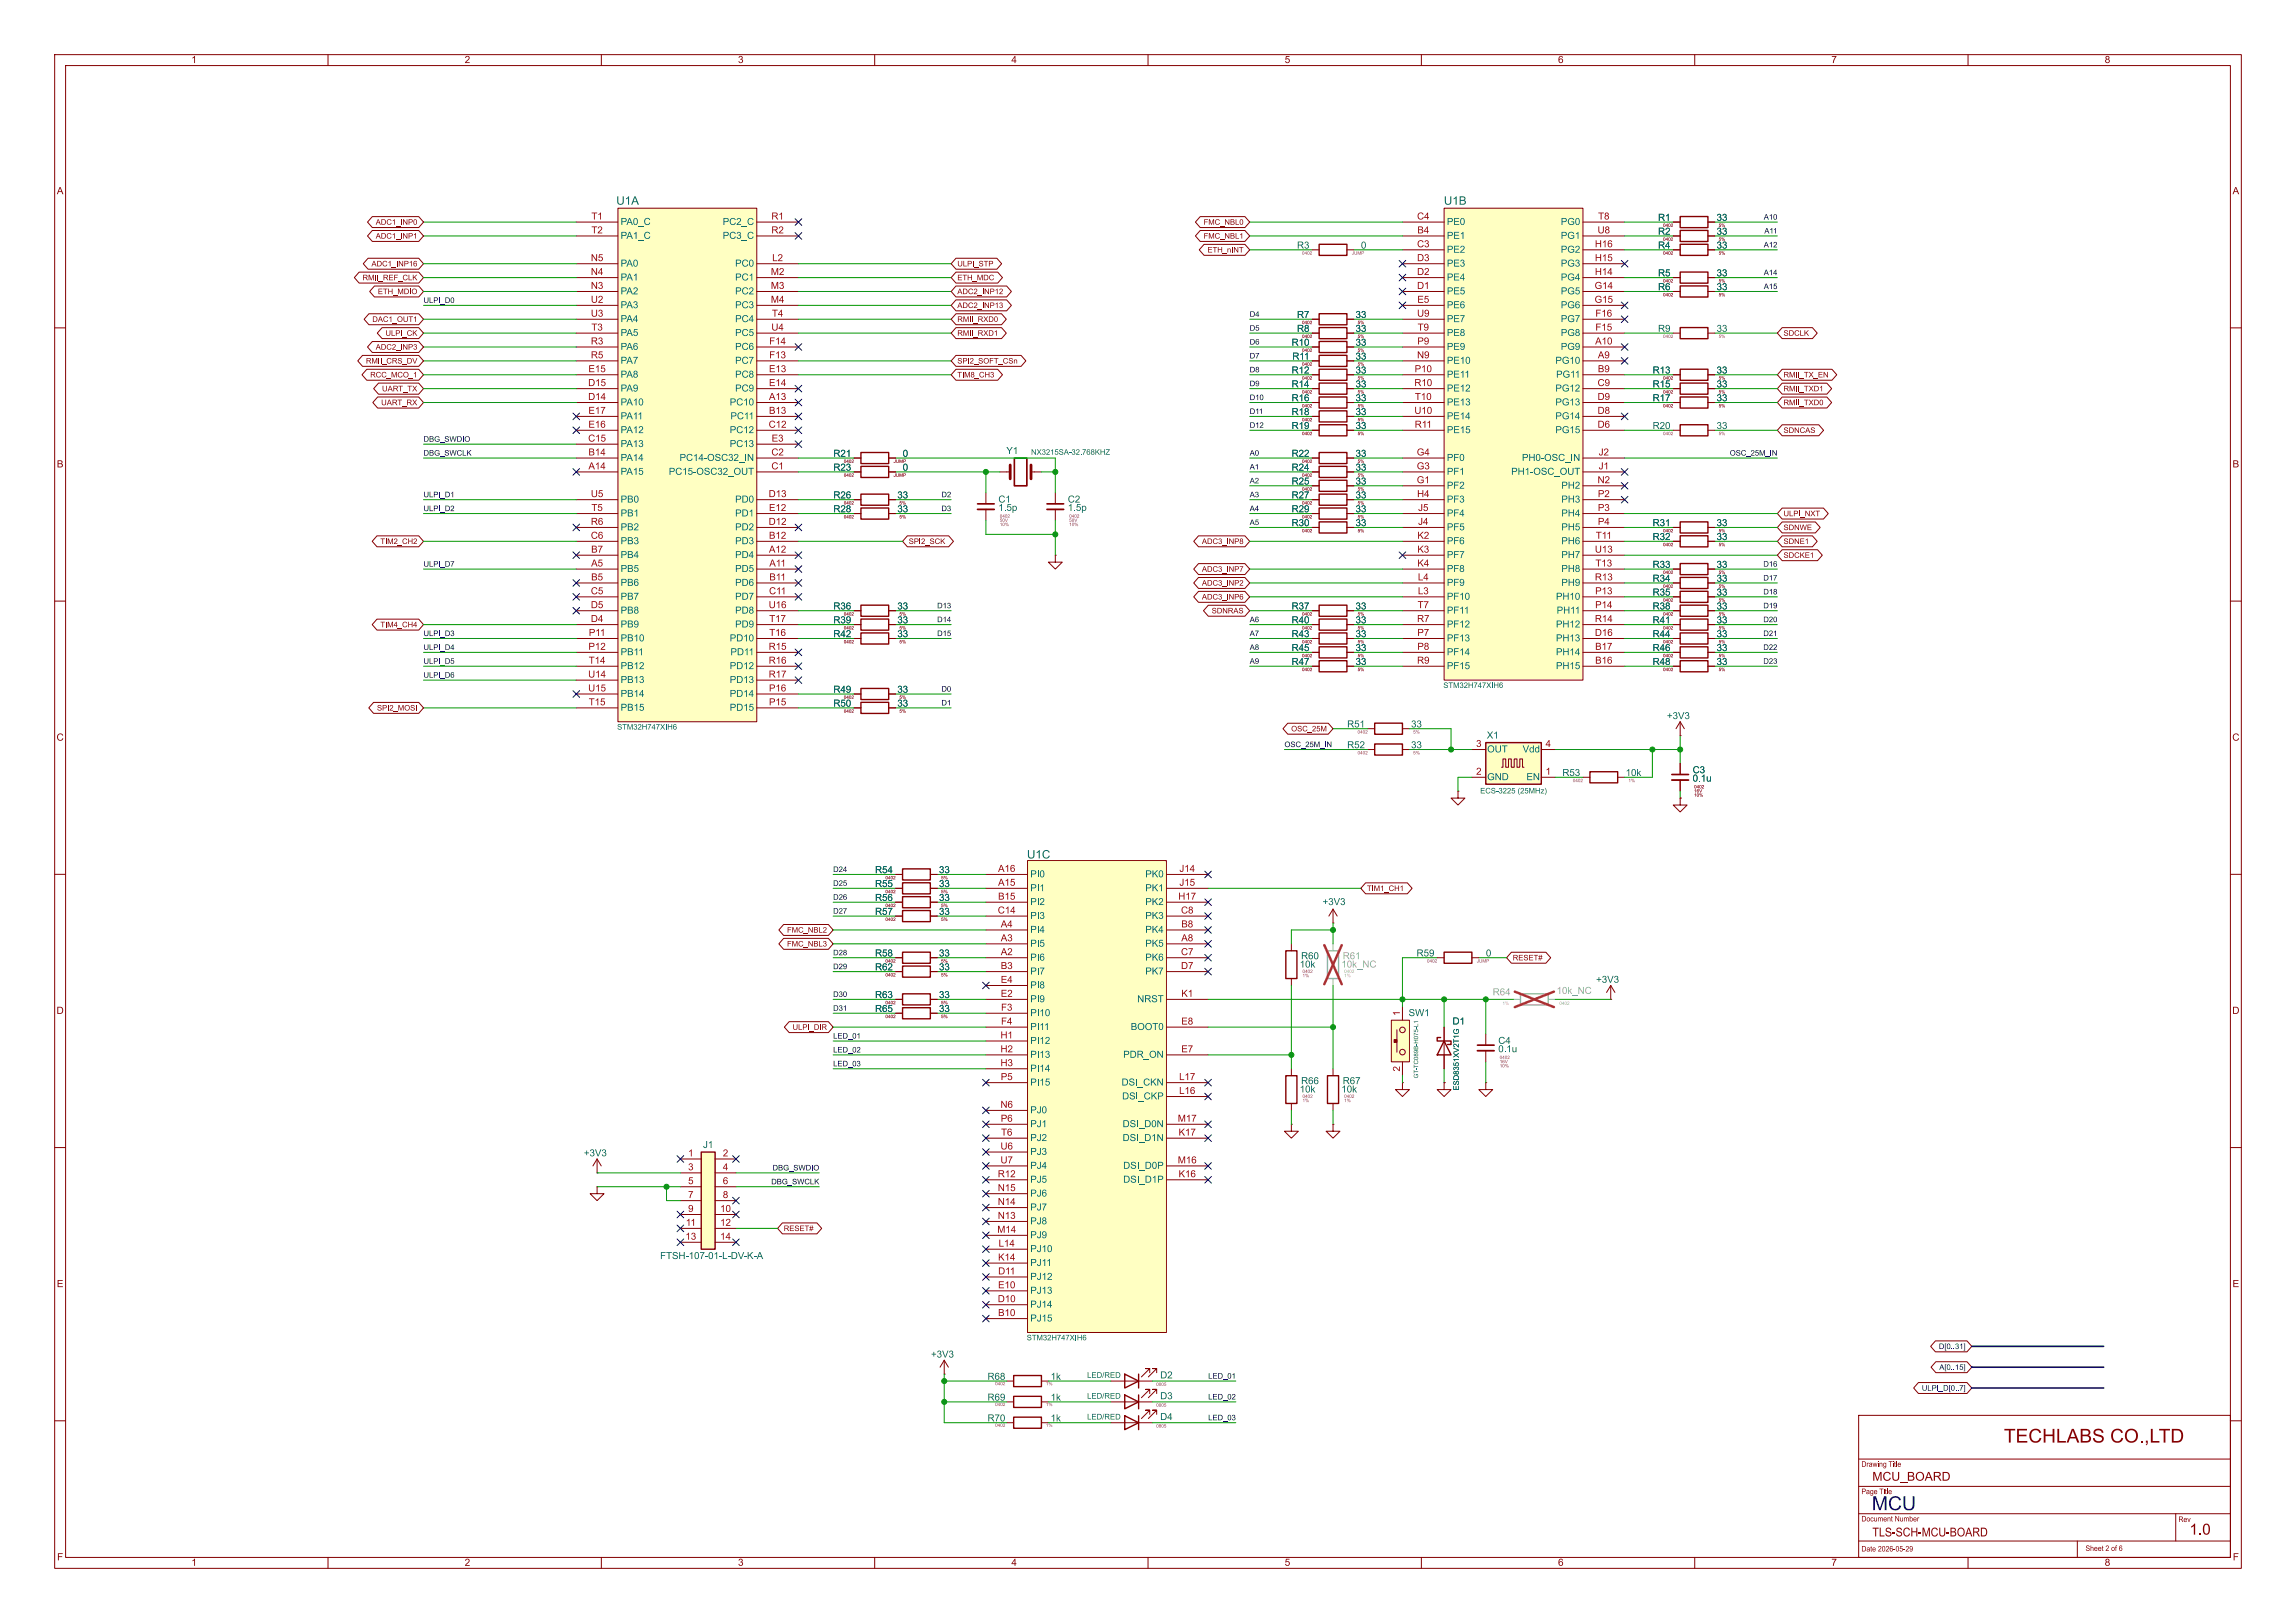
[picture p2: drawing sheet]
<svg xmlns="http://www.w3.org/2000/svg" width="420mm" height="297mm" viewBox="0 0 420 297" stroke-linecap="round" stroke-linejoin="round" font-family="sans-serif">
<defs><g id="words">
<text font-size="3.5" fill="#840000" x="366.6" y="264.9">TECHLABS CO.,LTD</text>
<text font-size="3.5" fill="#0000c2" x="342.4" y="276.8">MCU</text>
<text font-size="2.8" fill="#840000" x="400.5" y="281.6">1.0</text>
<g font-size="2.2" fill="#840000">
<text x="342.5" y="271.6">MCU_BOARD</text>
<text x="342.5" y="281.8">TLS-SCH-MCU-BOARD</text>
</g>
<g font-size="2.1" fill="#006464">
<text x="112.7" y="38">U1A</text>
<text x="264.1" y="38">U1B</text>
<text x="187.9" y="157.7">U1C</text>
</g>
<g font-size="1.8" fill="#840000">
<text x="35" y="12">1</text>
<text x="85" y="12">2</text>
<text x="135" y="12">3</text>
<text x="185" y="12">4</text>
<text x="235" y="12">5</text>
<text x="285" y="12">6</text>
<text x="335" y="12">7</text>
<text x="385" y="12">8</text>
<text x="10.4" y="36">A</text>
<text x="408.4" y="36">A</text>
<text x="10.4" y="86">B</text>
<text x="408.4" y="86">B</text>
<text x="10.3" y="136">C</text>
<text x="408.3" y="136">C</text>
<text x="10.3" y="186">D</text>
<text x="408.3" y="186">D</text>
<text x="10.4" y="236">E</text>
<text x="408.4" y="236">E</text>
<text x="10.4" y="286">F</text>
<text x="35" y="287">1</text>
<text x="85" y="287">2</text>
<text x="135" y="287">3</text>
<text x="185" y="287">4</text>
<text x="235" y="287">5</text>
<text x="285" y="287">6</text>
<text x="335" y="287">7</text>
<text x="385" y="287">8</text>
<text x="408.4" y="286">F</text>
</g>
<g font-size="1.8" fill="#a90000">
<text x="108.2" y="40.4">T1</text>
<text x="141.1" y="40.4">R1</text>
<text x="259.2" y="40.4">C4</text>
<text x="292.3" y="40.4">T8</text>
<text x="108.2" y="42.9">T2</text>
<text x="141.1" y="42.9">R2</text>
<text x="259.2" y="45.5">C3</text>
<text x="259.3" y="42.9">B4</text>
<text x="291.7" y="45.5">H16</text>
<text x="292.2" y="42.9">U8</text>
<text x="108.1" y="48">N5</text>
<text x="108.1" y="50.5">N4</text>
<text x="108.1" y="53.1">N3</text>
<text x="141" y="50.5">M2</text>
<text x="141" y="53.1">M3</text>
<text x="141.3" y="48">L2</text>
<text x="259.2" y="48">D3</text>
<text x="259.2" y="50.5">D2</text>
<text x="259.2" y="53.1">D1</text>
<text x="291.7" y="53.1">G14</text>
<text x="291.7" y="48">H15</text>
<text x="291.7" y="50.5">H14</text>
<text x="108.1" y="55.6">U2</text>
<text x="108.1" y="58.2">U3</text>
<text x="141" y="55.6">M4</text>
<text x="141.2" y="58.2">T4</text>
<text x="259.2" y="58.2">U9</text>
<text x="259.3" y="55.6">E5</text>
<text x="291.7" y="55.6">G15</text>
<text x="291.8" y="58.2">F16</text>
<text x="108.1" y="63.2">R3</text>
<text x="108.1" y="65.8">R5</text>
<text x="108.2" y="60.7">T3</text>
<text x="140.7" y="63.2">F14</text>
<text x="140.7" y="65.8">F13</text>
<text x="141.1" y="60.7">U4</text>
<text x="259.2" y="65.8">N9</text>
<text x="259.3" y="63.2">P9</text>
<text x="259.3" y="60.7">T9</text>
<text x="291.8" y="63.2">A10</text>
<text x="291.8" y="60.7">F15</text>
<text x="292.3" y="65.8">A9</text>
<text x="107.6" y="70.9">D15</text>
<text x="107.6" y="68.3">E15</text>
<text x="140.7" y="68.3">E13</text>
<text x="140.7" y="70.9">E14</text>
<text x="258.7" y="70.9">R10</text>
<text x="258.8" y="68.3">P10</text>
<text x="292.2" y="70.9">C9</text>
<text x="292.3" y="68.3">B9</text>
<text x="107.6" y="73.4">D14</text>
<text x="107.6" y="75.9">E17</text>
<text x="140.7" y="73.4">A13</text>
<text x="140.7" y="75.9">B13</text>
<text x="258.7" y="75.9">U10</text>
<text x="258.8" y="73.4">T10</text>
<text x="292.2" y="73.4">D9</text>
<text x="292.2" y="75.9">D8</text>
<text x="107.6" y="81">C15</text>
<text x="107.6" y="78.5">E16</text>
<text x="107.6" y="83.6">B14</text>
<text x="140.6" y="78.5">C12</text>
<text x="141.1" y="83.6">C2</text>
<text x="141.2" y="81">E3</text>
<text x="258.8" y="78.5">R11</text>
<text x="259.2" y="83.6">G4</text>
<text x="292.2" y="78.5">D6</text>
<text x="292.4" y="83.6">J2</text>
<text x="107.6" y="86.1">A14</text>
<text x="141.1" y="86.1">C1</text>
<text x="259.2" y="86.1">G3</text>
<text x="259.2" y="88.6">G1</text>
<text x="292.2" y="88.6">N2</text>
<text x="292.4" y="86.1">J1</text>
<text x="108.1" y="91.2">U5</text>
<text x="108.2" y="93.7">T5</text>
<text x="140.6" y="91.2">D13</text>
<text x="140.7" y="93.7">E12</text>
<text x="259.2" y="91.2">H4</text>
<text x="259.4" y="93.7">J5</text>
<text x="292.3" y="91.2">P2</text>
<text x="292.3" y="93.7">P3</text>
<text x="108.1" y="96.3">R6</text>
<text x="108.1" y="98.8">C6</text>
<text x="108.1" y="101.3">B7</text>
<text x="140.6" y="96.3">D12</text>
<text x="140.7" y="98.8">B12</text>
<text x="140.7" y="101.3">A12</text>
<text x="259.3" y="98.8">K2</text>
<text x="259.3" y="101.3">K3</text>
<text x="259.4" y="96.3">J4</text>
<text x="291.7" y="101.3">U13</text>
<text x="291.9" y="98.8">T11</text>
<text x="292.3" y="96.3">P4</text>
<text x="108.1" y="103.9">A5</text>
<text x="108.1" y="106.4">B5</text>
<text x="140.7" y="103.9">A11</text>
<text x="140.7" y="106.4">B11</text>
<text x="259.3" y="103.9">K4</text>
<text x="259.4" y="106.4">L4</text>
<text x="291.7" y="106.4">R13</text>
<text x="291.8" y="103.9">T13</text>
<text x="108.1" y="109">C5</text>
<text x="108.1" y="111.5">D5</text>
<text x="140.6" y="111.5">U16</text>
<text x="140.7" y="109">C11</text>
<text x="259.3" y="111.5">T7</text>
<text x="259.4" y="109">L3</text>
<text x="291.8" y="109">P13</text>
<text x="291.8" y="111.5">P14</text>
<text x="107.6" y="119.1">P12</text>
<text x="107.7" y="116.6">P11</text>
<text x="108.1" y="114">D4</text>
<text x="140.6" y="119.1">R15</text>
<text x="140.7" y="114">T17</text>
<text x="140.7" y="116.6">T16</text>
<text x="259.2" y="114">R7</text>
<text x="259.3" y="116.6">P7</text>
<text x="259.3" y="119.1">P8</text>
<text x="291.7" y="114">R14</text>
<text x="291.7" y="116.6">D16</text>
<text x="291.8" y="119.1">B17</text>
<text x="107.6" y="124.2">U14</text>
<text x="107.7" y="121.7">T14</text>
<text x="140.6" y="121.7">R16</text>
<text x="140.6" y="124.2">R17</text>
<text x="259.2" y="121.7">R9</text>
<text x="291.8" y="121.7">B16</text>
<text x="107.6" y="126.7">U15</text>
<text x="107.7" y="129.3">T15</text>
<text x="140.7" y="126.7">P16</text>
<text x="140.7" y="129.3">P15</text>
<text x="270" y="136.9">3</text>
<text x="282.7" y="136.9">4</text>
<text x="270" y="142">2</text>
<text x="282.7" y="142">1</text>
<text x="182.6" y="159.8">A16</text>
<text x="215.7" y="159.8">J14</text>
<text x="182.5" y="167.4">C14</text>
<text x="182.6" y="162.3">A15</text>
<text x="182.6" y="164.8">B15</text>
<text x="215.5" y="164.8">H17</text>
<text x="215.7" y="162.3">J15</text>
<text x="216" y="167.4">C8</text>
<text x="183.1" y="169.9">A4</text>
<text x="183.1" y="172.5">A3</text>
<text x="216.1" y="169.9">B8</text>
<text x="216.1" y="172.5">A8</text>
<text x="183.1" y="175">A2</text>
<text x="183.1" y="177.5">B3</text>
<text x="216" y="175">C7</text>
<text x="216" y="177.5">D7</text>
<text x="183.1" y="180.1">E4</text>
<text x="183.1" y="182.6">E2</text>
<text x="183.1" y="185.2">F3</text>
<text x="216.1" y="182.6">K1</text>
<text x="256.3" y="185.9" transform="rotate(-90 256.3 185.9)">1</text>
<text x="183" y="190.2">H1</text>
<text x="183.1" y="187.7">F4</text>
<text x="216.1" y="187.7">E8</text>
<text x="183" y="192.8">H2</text>
<text x="183" y="195.3">H3</text>
<text x="183.1" y="197.9">P5</text>
<text x="215.7" y="197.9">L17</text>
<text x="216.1" y="192.8">E7</text>
<text x="256.3" y="196.1" transform="rotate(-90 256.3 196.1)">2</text>
<text x="183" y="202.9">N6</text>
<text x="215.7" y="200.4">L16</text>
<text x="183.1" y="205.5">P6</text>
<text x="183.1" y="208">T6</text>
<text x="215.4" y="205.5">M17</text>
<text x="215.6" y="208">K17</text>
<text x="125.9" y="211.8">1</text>
<text x="125.9" y="214.4">3</text>
<text x="132.2" y="211.8">2</text>
<text x="132.2" y="214.4">4</text>
<text x="182.5" y="215.6">R12</text>
<text x="183" y="210.6">U6</text>
<text x="183" y="213.1">U7</text>
<text x="215.4" y="213.1">M16</text>
<text x="215.6" y="215.6">K16</text>
<text x="125.9" y="216.9">5</text>
<text x="125.9" y="219.5">7</text>
<text x="125.9" y="222">9</text>
<text x="131.7" y="222">10</text>
<text x="132.2" y="216.9">6</text>
<text x="132.2" y="219.5">8</text>
<text x="182.5" y="218.2">N15</text>
<text x="182.5" y="220.7">N14</text>
<text x="125.4" y="227.1">13</text>
<text x="125.4" y="224.5">11</text>
<text x="131.7" y="224.5">12</text>
<text x="131.7" y="227.1">14</text>
<text x="182.4" y="225.8">M14</text>
<text x="182.5" y="223.3">N13</text>
<text x="182.6" y="230.9">K14</text>
<text x="182.6" y="233.4">D11</text>
<text x="182.7" y="228.3">L14</text>
<text x="182.5" y="238.5">D10</text>
<text x="182.6" y="236">E10</text>
<text x="182.6" y="241">B10</text>
</g>
<g font-size="1.8" fill="#006464">
<text x="113.5" y="41.6">PA0_C</text>
<text x="132.2" y="41.6">PC2_C</text>
<text x="264.7" y="41.6">PE0</text>
<text x="285.5" y="41.6">PG0</text>
<text x="303.3" y="40.9">R1</text>
<text x="314" y="40.9">33</text>
<text x="113.5" y="44.2">PA1_C</text>
<text x="132.2" y="44.2">PC3_C</text>
<text x="237.3" y="46">R3</text>
<text x="248.9" y="46">0</text>
<text x="264.7" y="44.2">PE1</text>
<text x="264.7" y="46.7">PE2</text>
<text x="285.5" y="44.2">PG1</text>
<text x="285.5" y="46.7">PG2</text>
<text x="303.3" y="46">R4</text>
<text x="303.3" y="43.4">R2</text>
<text x="314" y="46">33</text>
<text x="314" y="43.4">33</text>
<text x="113.5" y="49.3">PA0</text>
<text x="113.5" y="51.8">PA1</text>
<text x="134.5" y="49.3">PC0</text>
<text x="134.5" y="51.8">PC1</text>
<text x="264.7" y="49.3">PE3</text>
<text x="264.7" y="51.8">PE4</text>
<text x="285.5" y="49.3">PG3</text>
<text x="285.5" y="51.8">PG4</text>
<text x="303.3" y="51">R5</text>
<text x="303.3" y="53.6">R6</text>
<text x="314" y="51">33</text>
<text x="314" y="53.6">33</text>
<text x="113.5" y="54.3">PA2</text>
<text x="113.5" y="56.9">PA3</text>
<text x="113.5" y="59.4">PA4</text>
<text x="134.5" y="54.3">PC2</text>
<text x="134.5" y="56.9">PC3</text>
<text x="134.5" y="59.4">PC4</text>
<text x="237.3" y="58.7">R7</text>
<text x="248" y="58.7">33</text>
<text x="264.7" y="54.3">PE5</text>
<text x="264.7" y="56.9">PE6</text>
<text x="264.7" y="59.4">PE7</text>
<text x="285.5" y="54.3">PG5</text>
<text x="285.5" y="56.9">PG6</text>
<text x="285.5" y="59.4">PG7</text>
<text x="113.5" y="62">PA5</text>
<text x="113.5" y="64.5">PA6</text>
<text x="134.5" y="62">PC5</text>
<text x="134.5" y="64.5">PC6</text>
<text x="236.3" y="63.7">R10</text>
<text x="237.3" y="61.2">R8</text>
<text x="248" y="63.7">33</text>
<text x="248" y="61.2">33</text>
<text x="264.7" y="62">PE8</text>
<text x="264.7" y="64.5">PE9</text>
<text x="285.5" y="62">PG8</text>
<text x="285.5" y="64.5">PG9</text>
<text x="303.3" y="61.2">R9</text>
<text x="314" y="61.2">33</text>
<text x="113.5" y="67">PA7</text>
<text x="113.5" y="69.6">PA8</text>
<text x="134.5" y="67">PC7</text>
<text x="134.5" y="69.6">PC8</text>
<text x="236.3" y="71.4">R14</text>
<text x="236.3" y="68.8">R12</text>
<text x="236.4" y="66.3">R11</text>
<text x="248" y="71.4">33</text>
<text x="248" y="66.3">33</text>
<text x="248" y="68.8">33</text>
<text x="264.7" y="67">PE10</text>
<text x="264.7" y="69.6">PE11</text>
<text x="284.5" y="67">PG10</text>
<text x="284.6" y="69.6">PG11</text>
<text x="302.3" y="68.8">R13</text>
<text x="302.3" y="71.4">R15</text>
<text x="314" y="68.8">33</text>
<text x="314" y="71.4">33</text>
<text x="113.5" y="72.1">PA9</text>
<text x="113.5" y="74.7">PA10</text>
<text x="113.5" y="77.2">PA11</text>
<text x="133.5" y="74.7">PC10</text>
<text x="133.6" y="77.2">PC11</text>
<text x="134.5" y="72.1">PC9</text>
<text x="236.3" y="76.4">R18</text>
<text x="236.3" y="73.9">R16</text>
<text x="248" y="76.4">33</text>
<text x="248" y="73.9">33</text>
<text x="264.7" y="72.1">PE12</text>
<text x="264.7" y="74.7">PE13</text>
<text x="264.7" y="77.2">PE14</text>
<text x="284.5" y="72.1">PG12</text>
<text x="284.5" y="74.7">PG13</text>
<text x="284.5" y="77.2">PG14</text>
<text x="302.3" y="73.9">R17</text>
<text x="314" y="73.9">33</text>
<text x="113.5" y="79.7">PA12</text>
<text x="113.5" y="82.3">PA13</text>
<text x="133.5" y="79.7">PC12</text>
<text x="133.5" y="82.3">PC13</text>
<text x="184.1" y="83.5">Y1</text>
<text x="236.3" y="79">R19</text>
<text x="248" y="79">33</text>
<text x="264.7" y="79.7">PE15</text>
<text x="284.5" y="79.7">PG15</text>
<text x="302.3" y="79">R20</text>
<text x="314" y="79">33</text>
<text x="113.5" y="84.8">PA14</text>
<text x="113.5" y="87.4">PA15</text>
<text x="122.3" y="87.4">PC15-OSC32_OUT</text>
<text x="124.3" y="84.8">PC14-OSC32_IN</text>
<text x="152.4" y="86.6">R23</text>
<text x="152.4" y="84.1">R21</text>
<text x="165.1" y="86.6">0</text>
<text x="165.1" y="84.1">0</text>
<text x="236.3" y="89.1">R25</text>
<text x="236.3" y="86.6">R24</text>
<text x="236.3" y="84.1">R22</text>
<text x="248" y="89.1">33</text>
<text x="248" y="86.6">33</text>
<text x="248" y="84.1">33</text>
<text x="264.7" y="84.8">PF0</text>
<text x="264.7" y="87.4">PF1</text>
<text x="264.7" y="89.9">PF2</text>
<text x="276.4" y="87.4">PH1-OSC_OUT</text>
<text x="278.4" y="84.8">PH0-OSC_IN</text>
<text x="285.6" y="89.9">PH2</text>
<text x="113.5" y="92.4">PB0</text>
<text x="113.5" y="95">PB1</text>
<text x="134.5" y="92.4">PD0</text>
<text x="134.5" y="95">PD1</text>
<text x="152.4" y="91.7">R26</text>
<text x="152.4" y="94.2">R28</text>
<text x="164.1" y="91.7">33</text>
<text x="164.1" y="94.2">33</text>
<text x="182.6" y="92.4">C1</text>
<text x="182.6" y="94">1.5p</text>
<text x="195.3" y="92.4">C2</text>
<text x="195.3" y="94">1.5p</text>
<text x="236.3" y="91.7">R27</text>
<text x="236.3" y="94.2">R29</text>
<text x="248" y="91.7">33</text>
<text x="248" y="94.2">33</text>
<text x="264.7" y="92.4">PF3</text>
<text x="264.7" y="95">PF4</text>
<text x="285.6" y="92.4">PH3</text>
<text x="285.6" y="95">PH4</text>
<text x="113.5" y="97.5">PB2</text>
<text x="113.5" y="100.1">PB3</text>
<text x="134.5" y="97.5">PD2</text>
<text x="134.5" y="100.1">PD3</text>
<text x="236.3" y="96.8">R30</text>
<text x="248" y="96.8">33</text>
<text x="264.7" y="97.5">PF5</text>
<text x="264.7" y="100.1">PF6</text>
<text x="285.6" y="97.5">PH5</text>
<text x="285.6" y="100.1">PH6</text>
<text x="302.3" y="96.8">R31</text>
<text x="302.3" y="99.3">R32</text>
<text x="314" y="96.8">33</text>
<text x="314" y="99.3">33</text>
<text x="113.5" y="102.6">PB4</text>
<text x="113.5" y="105.1">PB5</text>
<text x="113.5" y="107.7">PB6</text>
<text x="134.5" y="102.6">PD4</text>
<text x="134.5" y="105.1">PD5</text>
<text x="134.5" y="107.7">PD6</text>
<text x="264.7" y="102.6">PF7</text>
<text x="264.7" y="105.1">PF8</text>
<text x="264.7" y="107.7">PF9</text>
<text x="285.6" y="102.6">PH7</text>
<text x="285.6" y="105.1">PH8</text>
<text x="285.6" y="107.7">PH9</text>
<text x="302.3" y="104.4">R33</text>
<text x="302.3" y="106.9">R34</text>
<text x="314" y="104.4">33</text>
<text x="314" y="106.9">33</text>
<text x="113.5" y="110.2">PB7</text>
<text x="113.5" y="112.8">PB8</text>
<text x="134.5" y="110.2">PD7</text>
<text x="134.5" y="112.8">PD8</text>
<text x="152.4" y="112">R36</text>
<text x="164.1" y="112">33</text>
<text x="236.3" y="112">R37</text>
<text x="248" y="112">33</text>
<text x="264.7" y="110.2">PF10</text>
<text x="264.7" y="112.8">PF11</text>
<text x="284.6" y="110.2">PH10</text>
<text x="284.7" y="112.8">PH11</text>
<text x="302.3" y="112">R38</text>
<text x="302.3" y="109.5">R35</text>
<text x="314" y="112">33</text>
<text x="314" y="109.5">33</text>
<text x="113.5" y="115.3">PB9</text>
<text x="113.5" y="117.8">PB10</text>
<text x="133.5" y="117.8">PD10</text>
<text x="134.5" y="115.3">PD9</text>
<text x="152.4" y="114.5">R39</text>
<text x="152.4" y="117.1">R42</text>
<text x="164.1" y="114.5">33</text>
<text x="164.1" y="117.1">33</text>
<text x="236.3" y="119.6">R45</text>
<text x="236.3" y="114.5">R40</text>
<text x="236.3" y="117.1">R43</text>
<text x="248" y="119.6">33</text>
<text x="248" y="114.5">33</text>
<text x="248" y="117.1">33</text>
<text x="264.7" y="115.3">PF12</text>
<text x="264.7" y="117.8">PF13</text>
<text x="284.6" y="115.3">PH12</text>
<text x="284.6" y="117.8">PH13</text>
<text x="302.3" y="117.1">R44</text>
<text x="302.3" y="114.5">R41</text>
<text x="302.3" y="119.6">R46</text>
<text x="314" y="117.1">33</text>
<text x="314" y="114.5">33</text>
<text x="314" y="119.6">33</text>
<text x="113.5" y="120.4">PB11</text>
<text x="113.5" y="122.9">PB12</text>
<text x="113.5" y="125.5">PB13</text>
<text x="133.5" y="122.9">PD12</text>
<text x="133.5" y="125.5">PD13</text>
<text x="133.6" y="120.4">PD11</text>
<text x="236.3" y="122.2">R47</text>
<text x="248" y="122.2">33</text>
<text x="264.7" y="120.4">PF14</text>
<text x="264.7" y="122.9">PF15</text>
<text x="284.6" y="120.4">PH14</text>
<text x="284.6" y="122.9">PH15</text>
<text x="302.3" y="122.2">R48</text>
<text x="314" y="122.2">33</text>
<text x="113.5" y="128">PB14</text>
<text x="113.5" y="130.5">PB15</text>
<text x="133.5" y="128">PD14</text>
<text x="133.5" y="130.5">PD15</text>
<text x="152.4" y="127.2">R49</text>
<text x="152.4" y="129.8">R50</text>
<text x="164.1" y="127.2">33</text>
<text x="164.1" y="129.8">33</text>
<text x="246.4" y="133.6">R51</text>
<text x="246.4" y="137.4">R52</text>
<text x="258.1" y="133.6">33</text>
<text x="258.1" y="137.4">33</text>
<text x="272" y="135.6">X1</text>
<text x="304.9" y="132.1">+3V3</text>
<text x="272" y="138.2">OUT</text>
<text x="272" y="143.2">GND</text>
<text x="278.5" y="138.2">Vdd</text>
<text x="279.2" y="143.2">EN</text>
<text x="285.8" y="142.5">R53</text>
<text x="297.4" y="142.5">10k</text>
<text x="309.6" y="142">C3</text>
<text x="309.6" y="143.5">0.1u</text>
<text x="160.1" y="160.3">R54</text>
<text x="171.8" y="160.3">33</text>
<text x="188.5" y="161">PI0</text>
<text x="209.5" y="161">PK0</text>
<text x="160.1" y="162.8">R55</text>
<text x="160.1" y="165.3">R56</text>
<text x="160.1" y="167.9">R57</text>
<text x="171.8" y="162.8">33</text>
<text x="171.8" y="165.3">33</text>
<text x="171.8" y="167.9">33</text>
<text x="188.5" y="163.6">PI1</text>
<text x="188.5" y="166.1">PI2</text>
<text x="209.5" y="163.6">PK1</text>
<text x="209.5" y="166.1">PK2</text>
<text x="241.9" y="166.1">+3V3</text>
<text x="188.5" y="168.6">PI3</text>
<text x="188.5" y="171.2">PI4</text>
<text x="188.5" y="173.7">PI5</text>
<text x="209.5" y="168.6">PK3</text>
<text x="209.5" y="171.2">PK4</text>
<text x="209.5" y="173.7">PK5</text>
<text x="160.1" y="178">R62</text>
<text x="160.1" y="175.5">R58</text>
<text x="171.8" y="178">33</text>
<text x="171.8" y="175.5">33</text>
<text x="188.5" y="176.3">PI6</text>
<text x="188.5" y="178.8">PI7</text>
<text x="209.5" y="176.3">PK6</text>
<text x="209.5" y="178.8">PK7</text>
<text x="237.7" y="177.5">10k</text>
<text x="238" y="176">R60</text>
<text x="259.1" y="175.5">R59</text>
<text x="271.8" y="175.5">0</text>
<text x="160.1" y="183.1">R63</text>
<text x="160.1" y="185.7">R65</text>
<text x="171.8" y="183.1">33</text>
<text x="171.8" y="185.7">33</text>
<text x="188.5" y="181.3">PI8</text>
<text x="188.5" y="183.9">PI9</text>
<text x="208" y="183.9">NRST</text>
<text x="292" y="180.3">+3V3</text>
<text x="188.5" y="186.4">PI10</text>
<text x="188.5" y="189">PI11</text>
<text x="188.5" y="191.5">PI12</text>
<text x="206.8" y="189">BOOT0</text>
<text x="257.7" y="186.4">SW1</text>
<text x="265.7" y="187.9">D1</text>
<text x="274.1" y="191.5">C4</text>
<text x="188.5" y="194">PI13</text>
<text x="188.5" y="196.6">PI14</text>
<text x="205.5" y="194">PDR_ON</text>
<text x="274.1" y="193">0.1u</text>
<text x="188.5" y="199.1">PI15</text>
<text x="205.2" y="199.1">DSI_CKN</text>
<text x="205.3" y="201.7">DSI_CKP</text>
<text x="237.7" y="200.4">10k</text>
<text x="238" y="198.9">R66</text>
<text x="245.4" y="200.4">10k</text>
<text x="245.6" y="198.9">R67</text>
<text x="188.5" y="204.2">PJ0</text>
<text x="188.5" y="206.7">PJ1</text>
<text x="188.5" y="209.3">PJ2</text>
<text x="205.4" y="206.7">DSI_D0N</text>
<text x="205.4" y="209.3">DSI_D1N</text>
<text x="106.8" y="212.1">+3V3</text>
<text x="128.6" y="210.5">J1</text>
<text x="188.5" y="211.8">PJ3</text>
<text x="188.5" y="214.4">PJ4</text>
<text x="205.5" y="214.4">DSI_D0P</text>
<text x="188.5" y="216.9">PJ5</text>
<text x="188.5" y="219.4">PJ6</text>
<text x="188.5" y="222">PJ7</text>
<text x="205.5" y="216.9">DSI_D1P</text>
<text x="188.5" y="224.5">PJ8</text>
<text x="188.5" y="227.1">PJ9</text>
<text x="120.7" y="230.9">FTSH-107-01-L-DV-K-A</text>
<text x="188.5" y="229.6">PJ10</text>
<text x="188.5" y="232.1">PJ11</text>
<text x="188.5" y="234.7">PJ12</text>
<text x="188.5" y="237.2">PJ13</text>
<text x="188.5" y="239.8">PJ14</text>
<text x="188.5" y="242.3">PJ15</text>
<text x="170.3" y="248.9">+3V3</text>
<text x="180.6" y="256.8">R69</text>
<text x="180.6" y="253">R68</text>
<text x="192.2" y="256.8">1k</text>
<text x="192.2" y="253">1k</text>
<text x="212.2" y="252.7">D2</text>
<text x="212.2" y="256.5">D3</text>
<text x="180.6" y="260.6">R70</text>
<text x="192.2" y="260.6">1k</text>
<text x="212.2" y="260.3">D4</text>
</g>
<g font-size="1.8" fill="#989898">
<text x="245.4" y="177.5">10k_NC</text>
<text x="245.6" y="176">R61</text>
<text x="273" y="182.6">R64</text>
<text x="284.7" y="182.4">10k_NC</text>
</g>
<g font-size="1.4" fill="#840000">
<text x="68.7" y="41.5">ADC1_INP0</text>
<text x="220.2" y="41.5">FMC_NBL0</text>
<text x="68.7" y="44">ADC1_INP1</text>
<text x="220.2" y="44">FMC_NBL1</text>
<text x="220.9" y="46.6">ETH_nINT</text>
<text x="66.3" y="51.7">RMII_REF_CLK</text>
<text x="67.9" y="49.1">ADC1_INP16</text>
<text x="175.1" y="51.7">ETH_MDC</text>
<text x="175.1" y="49.1">ULPI_STP</text>
<text x="68.1" y="59.3">DAC1_OUT1</text>
<text x="69.1" y="54.2">ETH_MDIO</text>
<text x="175.1" y="59.3">RMII_RXD0</text>
<text x="175.1" y="54.2">ADC2_INP12</text>
<text x="175.1" y="56.7">ADC2_INP13</text>
<text x="68.7" y="64.4">ADC2_INP3</text>
<text x="70.5" y="61.8">ULPI_CK</text>
<text x="175.1" y="61.8">RMII_RXD1</text>
<text x="326.2" y="61.8">SDCLK</text>
<text x="66.9" y="66.9">RMII_CRS_DV</text>
<text x="67.7" y="69.4">RCC_MCO_1</text>
<text x="69.9" y="72">UART_TX</text>
<text x="175.1" y="69.4">TIM8_CH3</text>
<text x="175.1" y="66.9">SPI2_SOFT_CSn</text>
<text x="326.2" y="72">RMII_TXD1</text>
<text x="326.2" y="69.4">RMII_TX_EN</text>
<text x="69.7" y="74.5">UART_RX</text>
<text x="326.2" y="74.5">RMII_TXD0</text>
<text x="326.2" y="79.6">SDNCAS</text>
<text x="326.2" y="94.8">ULPI_NXT</text>
<text x="69.6" y="99.9">TIM2_CH2</text>
<text x="166.2" y="99.9">SPI2_SCK</text>
<text x="219.9" y="99.9">ADC3_INP8</text>
<text x="326.2" y="99.9">SDNE1</text>
<text x="326.2" y="97.4">SDNWE</text>
<text x="219.9" y="105">ADC3_INP7</text>
<text x="219.9" y="107.5">ADC3_INP2</text>
<text x="326.2" y="102.5">SDCKE1</text>
<text x="219.9" y="110.1">ADC3_INP6</text>
<text x="221.6" y="112.6">SDNRAS</text>
<text x="69.6" y="115.2">TIM4_CH4</text>
<text x="69" y="130.4">SPI2_MOSI</text>
<text x="236.2" y="134.2">OSC_25M</text>
<text x="250" y="163.4">TIM1_CH1</text>
<text x="144" y="171">FMC_NBL2</text>
<text x="144" y="173.6">FMC_NBL3</text>
<text x="276.7" y="176.1">RESET#</text>
<text x="145" y="188.8">ULPI_DIR</text>
<text x="143.4" y="225.6">RESET#</text>
<text x="340.5" y="268.8">Drawing Title</text>
<text x="340.5" y="273.8">Page Title</text>
<text x="340.5" y="278.8">Document Number</text>
<text x="398.5" y="278.9">Rev</text>
<text x="340.5" y="284.3">Date 2026-05-29</text>
<text x="381.5" y="284.2">Sheet 2 of 6</text>
</g>
<g font-size="1.4" fill="#0f0f0f">
<text x="322.6" y="40.4">A10</text>
<text x="322.6" y="45.4">A12</text>
<text x="322.7" y="42.9">A11</text>
<text x="322.6" y="50.5">A14</text>
<text x="322.6" y="53.1">A15</text>
<text x="77.5" y="55.6">ULPI_D0</text>
<text x="228.6" y="58.1">D4</text>
<text x="228.6" y="63.2">D6</text>
<text x="228.6" y="65.8">D7</text>
<text x="228.6" y="60.7">D5</text>
<text x="228.6" y="70.8">D9</text>
<text x="228.6" y="68.3">D8</text>
<text x="228.6" y="75.9">D11</text>
<text x="228.6" y="73.4">D10</text>
<text x="77.5" y="83.5">DBG_SWCLK</text>
<text x="77.5" y="81">DBG_SWDIO</text>
<text x="228.6" y="78.5">D12</text>
<text x="228.6" y="83.5">A0</text>
<text x="316.4" y="83.5">OSC_25M_IN</text>
<text x="228.6" y="88.6">A2</text>
<text x="228.6" y="86.1">A1</text>
<text x="77.5" y="91.2">ULPI_D1</text>
<text x="77.5" y="93.7">ULPI_D2</text>
<text x="172.2" y="91.2">D2</text>
<text x="172.2" y="93.7">D3</text>
<text x="228.6" y="93.7">A4</text>
<text x="228.6" y="91.2">A3</text>
<text x="228.6" y="96.2">A5</text>
<text x="77.5" y="103.9">ULPI_D7</text>
<text x="322.6" y="103.9">D16</text>
<text x="322.6" y="106.4">D17</text>
<text x="171.4" y="111.5">D13</text>
<text x="322.6" y="111.5">D19</text>
<text x="322.6" y="108.9">D18</text>
<text x="77.5" y="116.6">ULPI_D3</text>
<text x="77.5" y="119.1">ULPI_D4</text>
<text x="171.4" y="116.6">D15</text>
<text x="171.4" y="114">D14</text>
<text x="228.6" y="119.1">A8</text>
<text x="228.6" y="116.6">A7</text>
<text x="228.6" y="114">A6</text>
<text x="322.6" y="116.6">D21</text>
<text x="322.6" y="119.1">D22</text>
<text x="322.6" y="114">D20</text>
<text x="77.5" y="124.2">ULPI_D6</text>
<text x="77.5" y="121.6">ULPI_D5</text>
<text x="228.6" y="121.6">A9</text>
<text x="322.6" y="121.6">D23</text>
<text x="172.2" y="126.7">D0</text>
<text x="172.2" y="129.3">D1</text>
<text x="234.9" y="136.9">OSC_25M_IN</text>
<text x="152.4" y="159.7">D24</text>
<text x="152.4" y="167.4">D27</text>
<text x="152.4" y="162.3">D25</text>
<text x="152.4" y="164.8">D26</text>
<text x="152.4" y="175">D28</text>
<text x="152.4" y="177.5">D29</text>
<text x="152.4" y="185.1">D31</text>
<text x="152.4" y="182.6">D30</text>
<text x="152.4" y="190.2">LED_01</text>
<text x="152.4" y="195.3">LED_03</text>
<text x="152.4" y="192.8">LED_02</text>
<text x="141.3" y="214.4">DBG_SWDIO</text>
<text x="141.1" y="216.9">DBG_SWCLK</text>
<text x="221" y="256.3">LED_02</text>
<text x="221" y="252.5">LED_01</text>
<text x="221" y="260.1">LED_03</text>
</g>
<g font-size="1.4" fill="#006464">
<text x="188.6" y="83.6">NX3215SA-32.768KHZ</text>
<text x="264" y="126.3">STM32H747XIH6</text>
<text x="112.9" y="133.9">STM32H747XIH6</text>
<text x="270.8" y="145.6">ECS-3225 (25MHz)</text>
<text x="267.2" y="199.6" transform="rotate(-90 267.2 199.6)">ESD8351XV2T1G</text>
<text x="187.8" y="245.6">STM32H747XIH6</text>
<text x="198.8" y="252.5">LED/RED</text>
<text x="198.8" y="256.3">LED/RED</text>
<text x="198.8" y="260.1">LED/RED</text>
</g>
<g font-size="1.4" fill="#000084">
<text x="354.7" y="247.2">D[0..31]</text>
<text x="354.7" y="251">A[0..15]</text>
<text x="351.5" y="254.9">ULPI_D[0..7]</text>
</g>
<text font-size="1.1" fill="#006464" x="259.7" y="197.3" transform="rotate(-90 259.7 197.3)">GT-TC089B-H075-L1</text>
<g font-size=".8" fill="#840084">
<text x="304.2" y="41.7">0402</text>
<text x="314.4" y="41.7">5%</text>
<text x="238.2" y="46.8">0402</text>
<text x="247.3" y="46.8">JUMP</text>
<text x="304.2" y="46.8">0402</text>
<text x="304.2" y="44.3">0402</text>
<text x="314.4" y="46.8">5%</text>
<text x="314.4" y="44.3">5%</text>
<text x="304.2" y="51.9">0402</text>
<text x="314.4" y="51.9">5%</text>
<text x="238.2" y="59.5">0402</text>
<text x="248.3" y="59.5">5%</text>
<text x="304.2" y="54.4">0402</text>
<text x="314.4" y="54.4">5%</text>
<text x="238.2" y="64.6">0402</text>
<text x="238.2" y="62.1">0402</text>
<text x="248.3" y="64.6">5%</text>
<text x="248.3" y="62.1">5%</text>
<text x="304.2" y="62.1">0402</text>
<text x="314.4" y="62.1">5%</text>
<text x="238.2" y="67.1">0402</text>
<text x="238.2" y="69.7">0402</text>
<text x="248.3" y="67.1">5%</text>
<text x="248.3" y="69.7">5%</text>
<text x="304.2" y="69.7">0402</text>
<text x="314.4" y="69.7">5%</text>
<text x="238.2" y="77.3">0402</text>
<text x="238.2" y="74.8">0402</text>
<text x="238.2" y="72.2">0402</text>
<text x="248.3" y="77.3">5%</text>
<text x="248.3" y="74.8">5%</text>
<text x="248.3" y="72.2">5%</text>
<text x="304.2" y="72.2">0402</text>
<text x="304.2" y="74.8">0402</text>
<text x="314.4" y="72.2">5%</text>
<text x="314.4" y="74.8">5%</text>
<text x="238.2" y="79.8">0402</text>
<text x="248.3" y="79.8">5%</text>
<text x="304.2" y="79.8">0402</text>
<text x="314.4" y="79.8">5%</text>
<text x="154.3" y="87.5">0402</text>
<text x="154.3" y="84.9">0402</text>
<text x="163.5" y="87.5">JUMP</text>
<text x="163.5" y="84.9">JUMP</text>
<text x="238.2" y="87.5">0402</text>
<text x="238.2" y="84.9">0402</text>
<text x="248.3" y="87.5">5%</text>
<text x="248.3" y="84.9">5%</text>
<text x="154.3" y="92.5">0402</text>
<text x="154.3" y="95.1">0402</text>
<text x="164.5" y="92.5">5%</text>
<text x="164.5" y="95.1">5%</text>
<text x="182.9" y="95">0402</text>
<text x="182.9" y="95.7">50V</text>
<text x="195.6" y="95">0402</text>
<text x="195.6" y="95.7">50V</text>
<text x="238.2" y="90">0402</text>
<text x="238.2" y="92.5">0402</text>
<text x="238.2" y="95.1">0402</text>
<text x="248.3" y="90">5%</text>
<text x="248.3" y="92.5">5%</text>
<text x="248.3" y="95.1">5%</text>
<text x="182.9" y="96.5">10%</text>
<text x="195.6" y="96.5">10%</text>
<text x="238.2" y="97.6">0402</text>
<text x="248.3" y="97.6">5%</text>
<text x="304.2" y="97.6">0402</text>
<text x="304.2" y="100.2">0402</text>
<text x="314.4" y="97.6">5%</text>
<text x="314.4" y="100.2">5%</text>
<text x="304.2" y="105.2">0402</text>
<text x="304.2" y="107.8">0402</text>
<text x="314.4" y="105.2">5%</text>
<text x="314.4" y="107.8">5%</text>
<text x="154.3" y="112.9">0402</text>
<text x="164.5" y="112.9">5%</text>
<text x="238.2" y="112.9">0402</text>
<text x="248.3" y="112.9">5%</text>
<text x="304.2" y="112.9">0402</text>
<text x="304.2" y="110.3">0402</text>
<text x="314.4" y="112.9">5%</text>
<text x="314.4" y="110.3">5%</text>
<text x="154.3" y="115.4">0402</text>
<text x="154.3" y="117.9">0402</text>
<text x="164.5" y="115.4">5%</text>
<text x="164.5" y="117.9">5%</text>
<text x="238.2" y="115.4">0402</text>
<text x="238.2" y="117.9">0402</text>
<text x="248.3" y="115.4">5%</text>
<text x="248.3" y="117.9">5%</text>
<text x="304.2" y="117.9">0402</text>
<text x="304.2" y="115.4">0402</text>
<text x="314.4" y="117.9">5%</text>
<text x="314.4" y="115.4">5%</text>
<text x="238.2" y="123">0402</text>
<text x="238.2" y="120.5">0402</text>
<text x="248.3" y="123">5%</text>
<text x="248.3" y="120.5">5%</text>
<text x="304.2" y="123">0402</text>
<text x="304.2" y="120.5">0402</text>
<text x="314.4" y="123">5%</text>
<text x="314.4" y="120.5">5%</text>
<text x="154.3" y="128.1">0402</text>
<text x="154.3" y="130.6">0402</text>
<text x="164.5" y="128.1">5%</text>
<text x="164.5" y="130.6">5%</text>
<text x="248.3" y="134.5">0402</text>
<text x="258.5" y="134.5">5%</text>
<text x="248.3" y="138.3">0402</text>
<text x="258.5" y="138.3">5%</text>
<text x="287.7" y="143.3">0402</text>
<text x="297.9" y="143.3">1%</text>
<text x="309.9" y="144.5">0402</text>
<text x="309.9" y="145.3">16V</text>
<text x="309.9" y="146">10%</text>
<text x="162" y="161.1">0402</text>
<text x="172.1" y="161.1">5%</text>
<text x="162" y="163.7">0402</text>
<text x="162" y="166.2">0402</text>
<text x="172.1" y="163.7">5%</text>
<text x="172.1" y="166.2">5%</text>
<text x="162" y="168.7">0402</text>
<text x="172.1" y="168.7">5%</text>
<text x="162" y="178.9">0402</text>
<text x="162" y="176.4">0402</text>
<text x="172.1" y="178.9">5%</text>
<text x="172.1" y="176.4">5%</text>
<text x="238.3" y="179">1%</text>
<text x="238.3" y="178.3">0402</text>
<text x="261" y="176.4">0402</text>
<text x="270.1" y="176.4">JUMP</text>
<text x="162" y="184">0402</text>
<text x="172.1" y="184">5%</text>
<text x="162" y="186.5">0402</text>
<text x="172.1" y="186.5">5%</text>
<text x="274.3" y="194">0402</text>
<text x="274.3" y="194.8">16V</text>
<text x="274.3" y="195.5">10%</text>
<text x="238.3" y="201.9">1%</text>
<text x="238.3" y="201.1">0402</text>
<text x="245.9" y="201.9">1%</text>
<text x="245.9" y="201.1">0402</text>
<text x="182" y="257.5">0402</text>
<text x="182" y="253.7">0402</text>
<text x="191.3" y="257.5">1%</text>
<text x="191.3" y="253.7">1%</text>
<text x="211.5" y="253.8">0805</text>
<text x="211.5" y="257.6">0805</text>
<text x="182" y="261.3">0402</text>
<text x="191.3" y="261.3">1%</text>
<text x="211.5" y="261.5">0805</text>
</g>
<g font-size=".8" fill="#a1a1a1">
<text x="245.9" y="179">1%</text>
<text x="245.9" y="178.3">0402</text>
<text x="274.8" y="184.1">1%</text>
<text x="285.2" y="184.1">0402</text>
</g>
</g></defs>
<g fill="none" stroke="#840000" stroke-width=".18">
<path d="M10 10h400v277h-400zM12 12h396v273h-396zM60 10v2M110 10v2M160 10v2M210 10v2M260 10v2M310 10v2M360 10v2M10 60h2M408 60h2M240 96.5h1.3"/>
<path d="M240 88.9h1.3M240 91.4h1.3M240 86.4h1.3M240 94h1.3M240 83.8h1.3M246.4 96.5h1.2M246.4 88.9h1.2M246.4 91.4h1.2M246.4 86.4h1.2M246.4 94h1.2M246.4 83.8h1.2M306.1 96.5h1.2"/>
<path d="M306.1 99.1h1.2M312.4 96.5h1.3M312.4 99.1h1.3M10 110h2M240 111.8h1.3M240 119.4h1.3M240 114.3h1.3M240 116.8h1.3M246.4 111.8h1.2M246.4 119.4h1.2M246.4 114.3h1.2M246.4 116.8h1.2"/>
<path d="M306.1 104.1h1.2M306.1 111.8h1.2M306.1 114.3h1.2M306.1 116.8h1.2M312.4 104.1h1.3M312.4 111.8h1.3M312.4 114.3h1.3M312.4 116.8h1.3M408 110h2M156.2 127h1.3M162.6 127h1.2M240 121.9h1.3"/>
<path d="M246.4 121.9h1.2M250.2 133.4h1.3M250.2 137.2h1.3M256.5 133.4h1.3M256.5 137.2h1.3M306.1 121.9h1.2M312.4 121.9h1.3M10 160h2M266.7 144.8v1.3h1.3l-1.3 1.2-1.3-1.2h1.3M266.7 144.8h.1M408 160h2M262.9 175.3h1.3"/>
<path d="M269.2 175.3h1.3M163.8 182.9h1.3M170.2 182.9h1.2M236.2 195.6v1.3M243.8 195.6v1.3M271.8 189.2v2.1M271.8 192.3v2M294.6 182.9h.1M294.6 180.3l.8 1.3M294.6 180.3l-.7 1.3M294.6 180.3v2.6M10 210h2"/>
<path d="M236.2 205.7v1.3h1.3l-1.3 1.3-1.3-1.3h1.3M236.2 205.7h.1M236.2 201.9v1.3M243.8 205.7v1.3h1.3l-1.3 1.3-1.2-1.3h1.2M243.8 205.7h.1M243.8 201.9v1.3M408 210h2M184.1 252.7h1.3M184.1 256.5h1.3M190.5 252.7h1.3M190.5 256.5h1.3M203.2 252.7h7.6"/>
<path d="M203.2 256.5h7.6M210.3 251.2v-.8h-.8h.8l-1.5 1.6M210.3 255v-.7h-.8h.8l-1.5 1.5M210.3 258.8v-.7h-.8h.8l-1.5 1.5M211.6 251.2v-.8h-.8h.8l-1.5 1.6M211.6 255v-.7h-.8h.8l-1.5 1.5M211.6 258.8v-.7h-.8h.8l-1.5 1.5M340 259h68v26h-68zM10 260h2M184.1 260.3h1.3M190.5 260.3h1.3M203.2 260.3h7.6"/>
<path d="M340 267h68M340 277h68M340 272h68M398 277v5M408 260h2M60 285v2M110 285v2M160 285v2M210 285v2M260 285v2M310 285v2M340 282h68"/>
<path d="M360 285v2M380 282v3"/>
</g>
<g fill="none" stroke="#840000" stroke-width=".25">
<path d="M241.3 87.9h5.1v2h-5.1zM241.3 90.4h5.1v2.1h-5.1zM241.3 85.3h5.1v2.1h-5.1zM241.3 93h5.1v2h-5.1zM241.3 82.8h5.1v2h-5.1zM241.3 95.5h5.1v2h-5.1zM307.3 95.5h5.1v2h-5.1zM307.3 98h5.1v2.1h-5.1zM241.3 110.7h5.1v2.1h-5.1zM241.3 118.4h5.1v2h-5.1zM241.3 113.3h5.1v2h-5.1zM241.3 115.8h5.1v2.1h-5.1z"/>
<path d="M307.3 103.1h5.1v2.1h-5.1zM307.3 110.7h5.1v2.1h-5.1zM307.3 115.8h5.1v2.1h-5.1zM307.3 113.3h5.1v2h-5.1zM157.5 126h5.1v2h-5.1zM241.3 120.9h5.1v2h-5.1zM251.5 132.3h5v2.1h-5zM251.5 136.1h5v2.1h-5zM307.3 120.9h5.1v2h-5.1zM264.2 174.2h5v2.1h-5zM165.1 181.9h5.1v2h-5.1zM235.2 196.9h2v5h-2z"/>
<path d="M242.8 196.9h2.1v5h-2.1zM185.4 255.5h5.1v2.1h-5.1zM185.4 259.3h5.1v2.1h-5.1zM185.4 251.7h5.1v2h-5.1zM205.7 251.5l2.6 1.2-2.6 1.3zM205.7 255.3l2.6 1.2-2.6 1.3zM205.7 259.1l2.6 1.2-2.6 1.3zM208.3 251.5v2.5M208.3 255.3v2.5M208.3 259.1v2.5"/>
</g>
<path d="M278.1 181.9h5.1v2h-5.1z" fill="none" stroke="#a1a1a1" stroke-width=".25"/>
<path d="M276.9 182.9h1.2M283.2 182.9h1.3" fill="none" stroke="#a1a1a1" stroke-width=".18"/>
<path d="M277.1 181.5l7.2 2.8M284.3 181.5l-7.2 2.8" fill="none" stroke="#e12e31" stroke-width=".46"/>
<path d="M270.3 191.3h3" fill="none" stroke="#840000" stroke-width=".3"/>
<path d="M270.3 192.3h3" fill="none" stroke="#840000" stroke-width=".33"/>
<path d="M113 38.1h25.4v94h-25.4z" fill="#ffffc2"/>
<g fill="none" stroke="#840000" stroke-width=".18">
<path d="M113 38.1h25.4v94h-25.4zM105.4 40.6h7.6M105.4 43.2h7.6M105.4 48.3h7.6M105.4 50.8h7.6M105.4 53.3h7.6M105.4 55.9h7.6M105.4 58.4h7.6M138.4 40.6h7.6M138.4 43.2h7.6M138.4 48.3h7.6M138.4 50.8h7.6"/>
<path d="M138.4 53.3h7.6M138.4 55.9h7.6M138.4 58.4h7.6M306.1 40.6h1.2M312.4 40.6h1.3M105.4 61h7.6M105.4 63.5h7.6M105.4 66h7.6M105.4 68.6h7.6M105.4 71.1h7.6M105.4 73.7h7.6M105.4 76.2h7.6"/>
<path d="M105.4 78.7h7.6M138.4 61h7.6M138.4 63.5h7.6M138.4 66h7.6M138.4 68.6h7.6M138.4 71.1h7.6M138.4 73.7h7.6M138.4 76.2h7.6M138.4 78.7h7.6M306.1 68.6h1.2M312.4 68.6h1.3M105.4 81.3h7.6"/>
<path d="M105.4 83.8h7.6M105.4 86.4h7.6M105.4 91.4h7.6M105.4 94h7.6M105.4 96.5h7.6M105.4 99.1h7.6M138.4 81.3h7.6M138.4 83.8h7.6M138.4 86.4h7.6M138.4 91.4h7.6M138.4 94h7.6M138.4 96.5h7.6"/>
<path d="M138.4 99.1h7.6M105.4 101.6h7.6M105.4 104.1h7.6M105.4 106.7h7.6M105.4 109.2h7.6M105.4 111.8h7.6M105.4 114.3h7.6M105.4 116.8h7.6M105.4 119.4h7.6M138.4 101.6h7.6M138.4 104.1h7.6M138.4 106.7h7.6"/>
<path d="M138.4 109.2h7.6M138.4 111.8h7.6M138.4 114.3h7.6M138.4 116.8h7.6M138.4 119.4h7.6M306.1 106.7h1.2M306.1 109.2h1.2M306.1 119.4h1.2M312.4 106.7h1.3M312.4 109.2h1.3M312.4 119.4h1.3M105.4 121.9h7.6"/>
<path d="M105.4 124.5h7.6M105.4 127h7.6M105.4 129.5h7.6M138.4 121.9h7.6M138.4 124.5h7.6M138.4 127h7.6M138.4 129.5h7.6M163.8 177.8h1.3M170.2 177.8h1.2"/>
</g>
<path d="M307.3 39.6h5.1v2.1h-5.1zM307.3 67.6h5.1v2h-5.1zM307.3 118.4h5.1v2h-5.1zM307.3 105.7h5.1v2h-5.1zM307.3 108.2h5.1v2h-5.1zM165.1 176.8h5.1v2h-5.1z" fill="none" stroke="#840000" stroke-width=".25"/>
<path d="M264.2 38.1h25.4v86.4h-25.4z" fill="#ffffc2"/>
<g fill="none" stroke="#840000" stroke-width=".18">
<path d="M264.2 38.1h25.4v86.4h-25.4zM256.5 40.6h7.7M256.5 43.2h7.7M256.5 45.7h7.7M256.5 48.3h7.7M256.5 50.8h7.7M256.5 53.3h7.7M256.5 55.9h7.7M256.5 58.4h7.7M289.6 40.6h7.6M289.6 43.2h7.6M289.6 45.7h7.6"/>
<path d="M289.6 48.3h7.6M289.6 50.8h7.6M289.6 53.3h7.6M289.6 55.9h7.6M289.6 58.4h7.6M240 66h1.3M240 71.1h1.3M240 73.7h1.3M240 76.2h1.3M240 78.7h1.3M246.4 66h1.2M246.4 71.1h1.2"/>
<path d="M246.4 73.7h1.2M246.4 76.2h1.2M246.4 78.7h1.2M256.5 61h7.7M256.5 63.5h7.7M256.5 66h7.7M256.5 68.6h7.7M256.5 71.1h7.7M256.5 73.7h7.7M256.5 76.2h7.7M256.5 78.7h7.7M289.6 61h7.6"/>
<path d="M289.6 63.5h7.6M289.6 66h7.6M289.6 68.6h7.6M289.6 71.1h7.6M289.6 73.7h7.6M289.6 76.2h7.6M289.6 78.7h7.6M256.5 83.8h7.7M256.5 86.4h7.7M256.5 88.9h7.7M256.5 91.4h7.7M256.5 94h7.7"/>
<path d="M256.5 96.5h7.7M256.5 99.1h7.7M289.6 83.8h7.6M289.6 86.4h7.6M289.6 88.9h7.6M289.6 91.4h7.6M289.6 94h7.6M289.6 96.5h7.6M289.6 99.1h7.6M156.2 111.8h1.3M156.2 114.3h1.3M162.6 111.8h1.2"/>
<path d="M162.6 114.3h1.2M256.5 101.6h7.7M256.5 104.1h7.7M256.5 106.7h7.7M256.5 109.2h7.7M256.5 111.8h7.7M256.5 114.3h7.7M256.5 116.8h7.7M256.5 119.4h7.7M289.6 101.6h7.6M289.6 104.1h7.6M289.6 106.7h7.6"/>
<path d="M289.6 109.2h7.6M289.6 111.8h7.6M289.6 114.3h7.6M289.6 116.8h7.6M289.6 119.4h7.6M256.5 121.9h7.7M289.6 121.9h7.6M243.8 168.9h.1M243.8 166.4l.8 1.2M243.8 166.4l-.7 1.2M243.8 166.4v2.5M172.7 251.5h.1"/>
<path d="M172.7 248.9l.8 1.3M172.7 248.9l-.7 1.3M172.7 248.9v2.6"/>
</g>
<path d="M241.3 77.7h5.1v2.1h-5.1zM241.3 75.2h5.1v2h-5.1zM241.3 72.6h5.1v2.1h-5.1zM241.3 70.1h5.1v2h-5.1zM241.3 65h5.1v2.1h-5.1zM157.5 113.3h5.1v2h-5.1zM157.5 110.7h5.1v2.1h-5.1z" fill="none" stroke="#840000" stroke-width=".25"/>
<path d="M271.8 135.9h10.1v7.6h-10.1z" fill="#ffffc2"/>
<path d="M307.3 44.7h5.1v2h-5.1zM307.3 42.2h5.1v2h-5.1zM307.3 49.8h5.1v2h-5.1zM241.3 67.6h5.1v2h-5.1zM157.5 115.8h5.1v2.1h-5.1zM271.8 135.9h10.1v7.6h-10.1zM165.1 184.4h5.1v2h-5.1z" fill="none" stroke="#840000" stroke-width=".25"/>
<g fill="none" stroke="#840000" stroke-width=".18">
<path d="M306.1 45.7h1.2M306.1 43.2h1.2M306.1 50.8h1.2M312.4 45.7h1.3M312.4 43.2h1.3M312.4 50.8h1.3M240 68.6h1.3M246.4 68.6h1.2M182.9 86.4h1.9M188.6 86.4h1.9M193 90.2v2M193 93.2v2.1"/>
<path d="M156.2 116.8h1.3M162.6 116.8h1.2M193 101.6v1.3h1.3l-1.3 1.2-1.2-1.2h1.2M193 101.6h.1M269.2 137.2h2.6M281.9 137.2h2.6M269.2 142.2h2.6M274.7 140.4h.2v-1.5h.5v1.5h.5v-1.5h.5v1.5h.6v-1.5h.5v1.5h.5v-1.5h.5v1.5h.3M281.9 142.2h2.6M163.8 185.4h1.3M170.2 185.4h1.2"/>
</g>
<path d="M185.5 83.8h2.3v5.1h-2.3zM191.5 92.2h3.1" fill="none" stroke="#840000" stroke-width=".3"/>
<path d="M191.5 93.2h3.1" fill="none" stroke="#840000" stroke-width=".33"/>
<path d="M184.8 85.1v2.5M188.6 85.1v2.5" fill="none" stroke="#840000" stroke-width=".51"/>
<path d="M188 157.5h25.4v86.3h-25.4z" fill="#ffffc2"/>
<g fill="none" stroke="#840000" stroke-width=".18">
<path d="M240 58.4h1.3M240 45.7h1.3M246.4 58.4h1.2M246.4 45.7h1.2M306.1 53.3h1.2M312.4 53.3h1.3M240 61h1.3M240 63.5h1.3M246.4 61h1.2M246.4 63.5h1.2M306.1 61h1.2M306.1 71.1h1.2"/>
<path d="M306.1 78.7h1.2M306.1 73.7h1.2M312.4 61h1.3M312.4 71.1h1.3M312.4 78.7h1.3M312.4 73.7h1.3M156.2 86.4h1.3M156.2 91.4h1.3M156.2 83.8h1.3M156.2 94h1.3M162.6 86.4h1.2M162.6 91.4h1.2"/>
<path d="M162.6 83.8h1.2M162.6 94h1.2M180.3 90.2v2M180.3 93.2v2.1M307.3 134.6h.1M307.3 132.1v2.5M307.3 139.7v2M307.3 132.1l.8 1.3M307.3 132.1l-.7 1.3M188 157.5h25.4v86.3h-25.4zM289.6 142.2h1.2M295.9 142.2h1.3"/>
<path d="M307.3 146.1v1.2h1.3l-1.3 1.3-1.2-1.3h1.2M307.3 146.1h.1M307.3 142.7v2.1M163.8 160h1.3M163.8 162.6h1.3M163.8 165.1h1.3M163.8 175.3h1.3M170.2 160h1.2M170.2 162.6h1.2M170.2 165.1h1.2M170.2 175.3h1.2M180.3 160h7.7"/>
<path d="M180.3 162.6h7.7M180.3 165.1h7.7M180.3 167.6h7.7M180.3 170.2h7.7M180.3 172.7h7.7M180.3 175.3h7.7M180.3 177.8h7.7M213.4 160h7.6M213.4 162.6h7.6M213.4 165.1h7.6M213.4 167.6h7.6M213.4 170.2h7.6"/>
<path d="M213.4 172.7h7.6M213.4 175.3h7.6M213.4 177.8h7.6M180.3 180.3h7.7M180.3 182.9h7.7M180.3 185.4h7.7M180.3 188h7.7M180.3 190.5h7.7M180.3 193h7.7M180.3 195.6h7.7M180.3 198.1h7.7M213.4 182.9h7.6"/>
<path d="M213.4 188h7.6M213.4 193h7.6M213.4 198.1h7.6M109.2 217.2v1.2h1.3l-1.3 1.3-1.3-1.3h1.3M109.2 217.2h.1M180.3 203.2h7.7M180.3 205.7h7.7M180.3 208.3h7.7M180.3 210.8h7.7M180.3 213.4h7.7M180.3 215.9h7.7M180.3 218.4h7.7"/>
<path d="M213.4 205.7h7.6M213.4 208.3h7.6M213.4 213.4h7.6M213.4 215.9h7.6M213.4 200.7h7.6M180.3 221h7.7M180.3 223.5h7.7M180.3 226.1h7.7M180.3 228.6h7.7M180.3 231.1h7.7M180.3 233.7h7.7M180.3 236.2h7.7"/>
<path d="M180.3 238.8h7.7M180.3 241.3h7.7"/>
</g>
<g fill="none" stroke="#840000" stroke-width=".25">
<path d="M241.3 59.9h5.1v2.1h-5.1zM241.3 57.4h5.1v2h-5.1zM241.3 44.7h5.1v2h-5.1zM307.3 59.9h5.1v2.1h-5.1zM307.3 52.3h5.1v2.1h-5.1zM241.3 62.5h5.1v2h-5.1zM307.3 70.1h5.1v2h-5.1zM307.3 77.7h5.1v2.1h-5.1zM307.3 72.6h5.1v2.1h-5.1zM157.5 85.3h5.1v2.1h-5.1zM157.5 90.4h5.1v2.1h-5.1zM157.5 82.8h5.1v2h-5.1z"/>
<path d="M157.5 93h5.1v2h-5.1zM165.1 159h5.1v2h-5.1zM290.8 141.2h5.1v2.1h-5.1zM165.1 174.2h5.1v2.1h-5.1zM165.1 161.5h5.1v2.1h-5.1zM165.1 164.1h5.1v2h-5.1z"/>
</g>
<path d="M178.8 92.2h3.1M305.8 141.7h3.1" fill="none" stroke="#840000" stroke-width=".3"/>
<path d="M178.8 93.2h3.1M305.8 142.7h3.1" fill="none" stroke="#840000" stroke-width=".33"/>
<path d="M254.5 186.7h3.3v7.6h-3.3z" fill="#ffffc2"/>
<g fill="none" stroke="#840000" stroke-width=".18">
<path d="M163.8 167.6h1.3M170.2 167.6h1.2M254.5 186.7h3.3v7.6h-3.3zM255.5 188.5v4M256.5 198.1v1.3h1.3l-1.3 1.3-1.2-1.3h1.2M256.5 198.1h.1M256.5 184.2v2.5M256.5 194.3v2.6M264.2 198.1v1.3h1.2l-1.2 1.3-1.3-1.3h1.3M264.2 198.1h.1M264.2 188v7.6M271.8 198.1v1.3h1.2l-1.2 1.3-1.3-1.3h1.3"/>
<path d="M271.8 198.1h.1M109.2 214.6h.1M109.2 212.1l.8 1.3M109.2 212.1l-.7 1.3M109.2 212.1v2.5"/>
<circle cx="256.5" cy="192.5" r=".51"/>
<circle cx="256.5" cy="188.5" r=".51"/>
</g>
<path d="M255 190.2h.5v.6h-.5z" fill="#840000" stroke="#840000" stroke-width=".18"/>
<path d="M165.1 166.6h5.1v2.1h-5.1zM263.5 189.9h-.6v.6h2.5v.6h-.6M264.2 190.5l1.2 2.5h-2.5z" fill="none" stroke="#840000" stroke-width=".25"/>
<path d="M128.3 210.8h2.5v17.8h-2.5z" fill="#ffffc2"/>
<path d="M157.5 128.5h5.1v2.1h-5.1zM235.2 174h2v5.1h-2zM128.3 210.8h2.5v17.8h-2.5z" fill="none" stroke="#840000" stroke-width=".25"/>
<g fill="none" stroke="#840000" stroke-width=".18">
<path d="M68.1 39.6h8.5l.9 1-.9 1h-8.5l-.9-1zM219.5 39.6h8.2l.9 1-.9 1h-8.2l-.8-1zM65.7 49.8h10.9l.9 1-.9 1h-10.9l-.9-1zM67.3 47.3h9.3l.9 1-.9 1h-9.3l-.9-1zM67.5 57.4h9.1l.9 1-.9 1h-9.1l-.9-1zM68.1 42.2h8.5l.9 1-.9 1h-8.5l-.9-1zM68.5 52.3h8.1l.9 1-.9 1h-8.1l-.9-1zM69.9 60h6.7l.9 1-.9 1h-6.7l-.9-1zM174.9 60h8.3l.9 1-.9 1h-8.3l-.9-1zM174.9 57.4h8.3l.9 1-.9 1h-8.3l-.9-1zM174.9 52.3h9.2l.9 1-.9 1h-9.2l-.9-1zM174.9 49.8h7.6l.9 1-.9 1h-7.6l-.9-1z"/>
<path d="M174.9 47.3h7.4l.9 1-.9 1h-7.4l-.9-1zM174.9 54.9h9.2l.9 1-.9 1h-9.2l-.9-1zM219.5 42.2h8.2l.9 1-.9 1h-8.2l-.8-1zM220.2 44.7h7.5l.9 1-.9 1h-7.5l-.8-1zM240 58.4h1.3M246.4 58.4h1.2M306.1 40.6h1.2M306.1 50.8h1.2M306.1 43.2h1.2M306.1 45.7h1.2M306.1 53.3h1.2M312.4 40.6h1.3"/>
<path d="M312.4 50.8h1.3M312.4 43.2h1.3M312.4 45.7h1.3M312.4 53.3h1.3M326 60h5.5l.9 1-.9 1h-5.5l-.9-1zM66.3 65h10.3l.9 1-.9 1h-10.3l-.9-1zM67.1 67.6h9.5l.9 1-.9 1h-9.5l-.9-1zM68.1 62.5h8.5l.9 1-.9 1h-8.5l-.9-1zM69.1 72.6h7.5l.9 1.1-.9 1h-7.5l-.9-1zM69.2 70.1h7.4l.9 1-.9 1h-7.4l-.8-1zM174.9 67.6h7.6l.9 1-.9 1h-7.6l-.9-1zM174.9 65h11.9l.9 1-.9 1h-11.9l-.9-1z"/>
<path d="M240 61h1.3M240 63.5h1.3M240 68.6h1.3M240 66h1.3M240 71.1h1.3M240 73.7h1.3M240 76.2h1.3M240 78.7h1.3M246.4 61h1.2M246.4 63.5h1.2M246.4 68.6h1.2M246.4 66h1.2"/>
<path d="M246.4 71.1h1.2M246.4 73.7h1.2M246.4 76.2h1.2M246.4 78.7h1.2M306.1 68.6h1.2M306.1 71.1h1.2M306.1 73.7h1.2M312.4 68.6h1.3M312.4 71.1h1.3M312.4 73.7h1.3M326 70.1h8.2l.9 1-.9 1h-8.2l-.9-1zM326 77.7h6.7l.9 1-.9 1h-6.7l-.9-1z"/>
<path d="M326 72.7h8.2l.9 1-.9 1h-8.2l-.9-1zM326 67.6h9.1l.9 1-.9 1h-9.1l-.9-1zM69 98.1h7.6l.9 1-.9 1h-7.6l-.9-1zM156.2 86.4h1.3M156.2 91.4h1.3M156.2 83.8h1.3M156.2 94h1.3M162.6 86.4h1.2M162.6 91.4h1.2M162.6 83.8h1.2M162.6 94h1.2M166 98.1h7.5l.9 1-.9 1h-7.5l-.9-1z"/>
<path d="M219.2 98.1h8.5l.9 1-.9 1h-8.5l-.8-1zM240 86.4h1.3M240 91.4h1.3M240 83.8h1.3M240 94h1.3M240 96.5h1.3M240 88.9h1.3M246.4 86.4h1.2M246.4 91.4h1.2M246.4 83.8h1.2M246.4 94h1.2M246.4 96.5h1.2"/>
<path d="M246.4 88.9h1.2M306.1 96.5h1.2M306.1 99.1h1.2M312.4 96.5h1.3M312.4 99.1h1.3M326 93h7.6l.8 1-.8 1h-7.6l-.9-1zM326 98.1h5.5l.9 1-.9 1h-5.5l-.9-1zM326 95.5h6.1l.9 1-.9 1h-6.1l-.9-1zM69 113.3h7.6l.9 1-.9 1h-7.6l-.9-1zM156.2 116.8h1.3M156.2 111.8h1.3M156.2 114.3h1.3"/>
<path d="M162.6 116.8h1.2M162.6 111.8h1.2M162.6 114.3h1.2M219.2 103.1h8.5l.9 1-.9 1h-8.5l-.8-1zM219.2 105.7h8.5l.9 1-.9 1h-8.5l-.8-1zM219.2 108.2h8.5l.9 1-.9 1h-8.5l-.8-1zM221 110.8h6.7l.9 1-.9 1h-6.7l-.9-1zM240 116.8h1.3M240 111.8h1.3M240 114.3h1.3M240 119.4h1.3M246.4 116.8h1.2"/>
<path d="M246.4 111.8h1.2M246.4 114.3h1.2M246.4 119.4h1.2M306.1 116.8h1.2M306.1 111.8h1.2M306.1 114.3h1.2M306.1 109.2h1.2M306.1 106.7h1.2M306.1 119.4h1.2M306.1 104.1h1.2M312.4 116.8h1.3M312.4 111.8h1.3"/>
<path d="M312.4 114.3h1.3M312.4 109.2h1.3M312.4 106.7h1.3M312.4 119.4h1.3M312.4 104.1h1.3M326 100.6h6.5l.8 1-.8 1h-6.5l-.9-1zM68.3 128.5h8.3l.9 1-.9 1h-8.3l-.8-1zM156.2 129.5h1.3M156.2 127h1.3M162.6 129.5h1.2M162.6 127h1.2M235.6 132.3h7.4l.8 1.1-.8 1h-7.4l-.9-1z"/>
<path d="M240 121.9h1.3M246.4 121.9h1.2M306.1 121.9h1.2M307.3 139.7v2M312.4 121.9h1.3M307.3 146.1h.1M307.3 142.7v2.1M143.3 169.2h8.2l.9 1-.9 1h-8.2l-.8-1zM143.3 171.7h8.2l.9 1-.9 1h-8.2l-.8-1zM163.8 160h1.3M163.8 162.6h1.3M163.8 165.1h1.3"/>
<path d="M163.8 167.6h1.3M163.8 175.3h1.3M163.8 177.8h1.3M170.2 160h1.2M170.2 162.6h1.2M170.2 165.1h1.2M170.2 167.6h1.2M170.2 175.3h1.2M170.2 177.8h1.2M236.2 172.7v1.3M236.2 179.1v1.2M249.8 161.6h7.6l.9 1-.9 1h-7.6l-.9-1z"/>
<path d="M276.5 174.3h6.3l.9 1-.9 1h-6.3l-.9-1zM144.4 187h7.1l.9 1-.9 1h-7.1l-.9-1zM163.8 182.9h1.3M163.8 185.4h1.3M170.2 182.9h1.2M170.2 185.4h1.2M264.2 198.1h.1M264.2 188v2.5M264.2 193v2.6M124.5 212.1h3.8M124.5 214.6h3.8M124.5 217.2h3.8"/>
<path d="M124.5 219.7h3.8M130.8 212.1h3.8M130.8 214.6h3.8M130.8 217.2h3.8M130.8 219.7h3.8M124.5 222.2h3.8M124.5 224.8h3.8M124.5 227.3h3.8M130.8 222.2h3.8M130.8 224.8h3.8M130.8 227.3h3.8M143.1 223.8h6.3l.9 1-.9 1h-6.3l-.9-1z"/>
<path d="M350.9 253h8.9l.9 1-.9 1h-8.9l-.9-1zM354 245.4h5.8l.9 1-.9 1h-5.8l-.8-1zM354.1 249.2h5.7l.9 1-.9 1h-5.7l-.9-1z"/>
</g>
<path d="M242.8 174h2.1v5.1h-2.1z" fill="none" stroke="#a1a1a1" stroke-width=".25"/>
<path d="M243.8 172.7v1.3M243.8 179.1v1.2" fill="none" stroke="#a1a1a1" stroke-width=".18"/>
<path d="M242.2 172.9l3.2 7.2M245.4 172.9l-3.2 7.2" fill="none" stroke="#e12e31" stroke-width=".46"/>
<path d="M360.7 254h24.1M360.7 246.4h24.1M360.7 250.2h24.1" fill="none" stroke="#000084" stroke-width=".3"/>
<g fill="none" stroke="#009600" stroke-width=".18">
<path d="M77.5 50.8h27.9M77.5 40.6h27.9M77.5 43.2h27.9M77.5 53.3h27.9M77.5 48.3h27.9M77.5 55.9h27.9M77.5 58.4h27.9M146 50.8h28M146 53.3h28M146 48.3h28M146 55.9h28M146 58.4h28"/>
<path d="M228.6 40.6h27.9M228.6 43.2h27.9M228.6 45.7h11.4M228.6 58.4h11.4M247.6 45.7h8.9M247.6 58.4h8.9M297.2 50.8h8.9M297.2 40.6h8.9M297.2 43.2h8.9M297.2 45.7h8.9M297.2 53.3h8.9M313.7 50.8h11.4"/>
<path d="M313.7 40.6h11.4M313.7 43.2h11.4M313.7 45.7h11.4M313.7 53.3h11.4M77.5 61h27.9M77.5 68.6h27.9M77.5 73.7h27.9M77.5 71.1h27.9M77.5 66h27.9M77.5 63.5h27.9M146 61h28M146 68.6h28"/>
<path d="M146 66h28M228.6 78.7h11.4M228.6 61h11.4M228.6 68.6h11.4M228.6 73.7h11.4M228.6 71.1h11.4M228.6 66h11.4M228.6 63.5h11.4M228.6 76.2h11.4M247.6 78.7h8.9M247.6 61h8.9M247.6 68.6h8.9"/>
<path d="M247.6 73.7h8.9M247.6 71.1h8.9M247.6 66h8.9M247.6 63.5h8.9M247.6 76.2h8.9M297.2 78.7h8.9M297.2 61h8.9M297.2 68.6h8.9M297.2 73.7h8.9M297.2 71.1h8.9M313.7 78.7h11.4M313.7 61h11.4"/>
<path d="M313.7 68.6h11.4M313.7 73.7h11.4M313.7 71.1h11.4M77.5 99.1h27.9M77.5 81.3h27.9M77.5 83.8h27.9M77.5 94h27.9M77.5 91.4h27.9M146 99.1h19.1M146 83.8h10.2M146 86.4h10.2M146 94h10.2"/>
<path d="M146 91.4h10.2M163.8 83.8h29.2v6.4M163.8 86.4h19.1M163.8 94h10.2M163.8 91.4h10.2M180.3 86.4v3.8M180.3 95.3v2.5h12.7M190.5 86.4h2.5M193 95.3v6.3M228.6 99.1h27.9M228.6 96.5h11.4M228.6 83.8h11.4"/>
<path d="M228.6 86.4h11.4M228.6 94h11.4M228.6 91.4h11.4M228.6 88.9h11.4M247.6 96.5h8.9M247.6 83.8h8.9M247.6 86.4h8.9M247.6 94h8.9M247.6 91.4h8.9M247.6 88.9h8.9M297.2 99.1h8.9M297.2 96.5h8.9"/>
<path d="M297.2 83.8h27.9M297.2 94h27.9M313.7 99.1h11.4M313.7 96.5h11.4M77.5 104.1h27.9M77.5 114.3h27.9M77.5 116.8h27.9M77.5 119.4h27.9M146 111.8h10.2M146 114.3h10.2M146 116.8h10.2M163.8 111.8h10.2"/>
<path d="M163.8 114.3h10.2M163.8 116.8h10.2M228.6 104.1h27.9M228.6 106.7h27.9M228.6 111.8h11.4M228.6 109.2h27.9M228.6 114.3h11.4M228.6 116.8h11.4M228.6 119.4h11.4M247.6 111.8h8.9M247.6 114.3h8.9M247.6 116.8h8.9"/>
<path d="M247.6 119.4h8.9M297.2 104.1h8.9M297.2 106.7h8.9M297.2 111.8h8.9M297.2 109.2h8.9M297.2 114.3h8.9M297.2 116.8h8.9M297.2 119.4h8.9M297.2 101.6h27.9M313.7 104.1h11.4M313.7 106.7h11.4M313.7 111.8h11.4"/>
<path d="M313.7 109.2h11.4M313.7 114.3h11.4M313.7 116.8h11.4M313.7 119.4h11.4M77.5 121.9h27.9M77.5 129.5h27.9M77.5 124.5h27.9M146 129.5h10.2M146 127h10.2M163.8 129.5h10.2M163.8 127h10.2M228.6 121.9h11.4"/>
<path d="M234.9 137.2h15.3M243.8 133.4h6.4M247.6 121.9h8.9M257.8 137.2h11.4M257.8 133.4h7.6v3.8M284.5 137.2h22.8M297.2 121.9h8.9M302.3 137.2v5h-5.1M307.3 134.6v5.1M313.7 121.9h11.4M269.2 142.2h-2.5v2.6M284.5 142.2h5.1"/>
<path d="M307.3 144.8v1.3M152.4 175.3h11.4M152.4 162.6h11.4M152.4 170.2h27.9M152.4 177.8h11.4M152.4 172.7h27.9M152.4 165.1h11.4M152.4 167.6h11.4M152.4 160h11.4M171.4 175.3h8.9M171.4 162.6h8.9M171.4 177.8h8.9"/>
<path d="M171.4 165.1h8.9M171.4 167.6h8.9M171.4 160h8.9M221 162.6h27.9M243.8 168.9v3.8M243.8 170.2h-7.6v2.5M262.9 175.3h-6.4v8.9M270.5 175.3h5.1M152.4 182.9h11.4M152.4 193h27.9M152.4 188h27.9M152.4 185.4h11.4"/>
<path d="M152.4 195.6h27.9M152.4 190.5h27.9M171.4 182.9h8.9M171.4 185.4h8.9M221 182.9h55.9M221 193h15.2M221 188h22.8M236.2 180.3v15.3M243.8 180.3v15.3M256.5 196.9v1.2M264.2 182.9v5.1M264.2 195.6v2.5"/>
<path d="M271.8 182.9v6.3M271.8 194.3v3.8M284.5 182.9h10.1M109.2 214.6h15.3M109.2 217.2h15.3M121.9 217.2v2.5h2.6M134.6 214.6h15.3M134.6 217.2h15.3M236.2 203.2v2.5M243.8 203.2v2.5M134.6 224.8h7.6M172.7 251.5v8.8h11.4"/>
<path d="M172.7 256.5h11.4M172.7 252.7h11.4M191.8 256.5h11.4M191.8 252.7h11.4M210.8 256.5h15.3M210.8 252.7h15.3M191.8 260.3h11.4M210.8 260.3h15.3"/>
</g>
<g fill="none" stroke="#000084" stroke-width=".18">
<path d="M145.4 42.6l1.3 1.2M145.4 40l1.3 1.2M146.7 42.6l-1.3 1.2M146.7 40l-1.3 1.2M255.9 55.3l1.2 1.2M255.9 52.7l1.2 1.2M255.9 50.2l1.2 1.2M255.9 47.7l1.2 1.2M257.1 55.3l-1.2 1.2M257.1 52.7l-1.2 1.2M257.1 50.2l-1.2 1.2M257.1 47.7l-1.2 1.2"/>
<path d="M296.6 47.7l1.2 1.2M296.6 57.8l1.2 1.2M296.6 55.3l1.2 1.2M297.8 47.7l-1.2 1.2M297.8 57.8l-1.2 1.2M297.8 55.3l-1.2 1.2M104.8 78.1l1.2 1.2M104.8 75.6l1.2 1.2M106 78.1l-1.2 1.2M106 75.6l-1.2 1.2M145.4 62.9l1.3 1.2M145.4 78.1l1.3 1.2"/>
<path d="M145.4 73.1l1.3 1.2M145.4 70.5l1.3 1.2M145.4 75.6l1.3 1.2M146.7 62.9l-1.3 1.2M146.7 78.1l-1.3 1.2M146.7 73.1l-1.3 1.2M146.7 70.5l-1.3 1.2M146.7 75.6l-1.3 1.2M296.6 65.4l1.2 1.2M296.6 62.9l1.2 1.2M296.6 75.6l1.2 1.2M297.8 65.4l-1.2 1.2"/>
<path d="M297.8 62.9l-1.2 1.2M297.8 75.6l-1.2 1.2M104.8 95.9l1.2 1.2M104.8 85.8l1.2 1.2M106 95.9l-1.2 1.2M106 85.8l-1.2 1.2M145.4 80.7l1.3 1.2M145.4 95.9l1.3 1.2M146.7 80.7l-1.3 1.2M146.7 95.9l-1.3 1.2M296.6 88.3l1.2 1.2M296.6 85.8l1.2 1.2"/>
<path d="M296.6 90.8l1.2 1.2M297.8 88.3l-1.2 1.2M297.8 85.8l-1.2 1.2M297.8 90.8l-1.2 1.2M104.8 108.6l1.2 1.2M104.8 111.2l1.2 1.2M104.8 106.1l1.2 1.2M104.8 101l1.2 1.2M106 111.2l-1.2 1.2M106 108.6l-1.2 1.2M106 106.1l-1.2 1.2M106 101l-1.2 1.2"/>
<path d="M145.4 103.5l1.3 1.2M145.4 118.8l1.3 1.2M145.4 106.1l1.3 1.2M145.4 108.6l1.3 1.2M145.4 101l1.3 1.2M146.7 103.5l-1.3 1.2M146.7 118.8l-1.3 1.2M146.7 106.1l-1.3 1.2M146.7 108.6l-1.3 1.2M146.7 101l-1.3 1.2M255.9 101l1.2 1.2M257.1 101l-1.2 1.2"/>
<path d="M104.8 126.4l1.2 1.2M106 126.4l-1.2 1.2M145.4 121.3l1.3 1.2M145.4 123.9l1.3 1.2M146.7 121.3l-1.3 1.2M146.7 123.9l-1.3 1.2M220.4 159.4l1.2 1.2M221.6 159.4l-1.2 1.2M179.7 179.7l1.2 1.2M180.9 179.7l-1.2 1.2M220.4 164.5l1.2 1.2M220.4 167l1.2 1.2"/>
<path d="M220.4 172.1l1.2 1.2M220.4 169.6l1.2 1.2M220.4 177.2l1.2 1.2M220.4 174.7l1.2 1.2M221.6 164.5l-1.2 1.2M221.6 167l-1.2 1.2M221.6 172.1l-1.2 1.2M221.6 169.6l-1.2 1.2M221.6 177.2l-1.2 1.2M221.6 174.7l-1.2 1.2M179.7 197.5l1.2 1.2M180.9 197.5l-1.2 1.2"/>
<path d="M220.4 197.5l1.2 1.2M221.6 197.5l-1.2 1.2M123.9 211.5l1.2 1.2M125.1 211.5l-1.2 1.2M134 219.1l1.2 1.2M134 211.5l1.2 1.2M135.2 211.5l-1.2 1.2M135.2 219.1l-1.2 1.2M179.7 207.7l1.2 1.2M179.7 202.6l1.2 1.2M179.7 205.1l1.2 1.2M179.7 215.3l1.2 1.2"/>
<path d="M179.7 212.8l1.2 1.2M179.7 217.8l1.2 1.2M179.7 210.2l1.2 1.2M180.9 205.1l-1.2 1.2M180.9 207.7l-1.2 1.2M180.9 210.2l-1.2 1.2M180.9 217.8l-1.2 1.2M180.9 215.3l-1.2 1.2M180.9 202.6l-1.2 1.2M180.9 212.8l-1.2 1.2M220.4 212.8l1.2 1.2M220.4 205.1l1.2 1.2"/>
<path d="M220.4 207.7l1.2 1.2M220.4 200.1l1.2 1.2M220.4 215.3l1.2 1.2M221.6 212.8l-1.2 1.2M221.6 205.1l-1.2 1.2M221.6 207.7l-1.2 1.2M221.6 200.1l-1.2 1.2M221.6 215.3l-1.2 1.2M123.9 224.2l1.2 1.2M123.9 221.6l1.2 1.3M123.9 226.7l1.2 1.2M125.1 224.2l-1.2 1.2"/>
<path d="M125.1 221.6l-1.2 1.3M125.1 226.7l-1.2 1.2M134 221.6l1.2 1.3M134 226.7l1.2 1.2M135.2 221.6l-1.2 1.3M135.2 226.7l-1.2 1.2M179.7 233.1l1.2 1.2M179.7 235.6l1.2 1.2M179.7 230.5l1.2 1.2M179.7 220.4l1.2 1.2M179.7 238.2l1.2 1.2M179.7 228l1.2 1.2"/>
<path d="M179.7 225.5l1.2 1.2M179.7 222.9l1.2 1.2M180.9 238.2l-1.2 1.2M180.9 233.1l-1.2 1.2M180.9 235.6l-1.2 1.2M180.9 230.5l-1.2 1.2M180.9 220.4l-1.2 1.2M180.9 228l-1.2 1.2M180.9 225.5l-1.2 1.2M180.9 222.9l-1.2 1.2M179.7 240.7l1.2 1.2M180.9 240.7l-1.2 1.2"/>
</g>
<g fill="#009600" stroke="#009600" stroke-width=".18">
<circle cx="264.2" cy="182.9" r=".46"/>
<circle cx="271.8" cy="182.9" r=".46"/>
<circle cx="256.5" cy="182.9" r=".46"/>
<circle cx="243.8" cy="170.2" r=".46"/>
<circle cx="236.2" cy="193" r=".46"/>
<circle cx="243.8" cy="188" r=".46"/>
<circle cx="265.4" cy="137.2" r=".46"/>
<circle cx="302.3" cy="137.2" r=".46"/>
<circle cx="307.3" cy="137.2" r=".46"/>
<circle cx="172.7" cy="256.5" r=".46"/>
<circle cx="172.7" cy="252.7" r=".46"/>
<circle cx="180.3" cy="86.4" r=".46"/>
<circle cx="193" cy="86.4" r=".46"/>
<circle cx="193" cy="97.8" r=".46"/>
<circle cx="121.9" cy="217.2" r=".46"/>
</g>
<use href="#words"/>
</svg>
